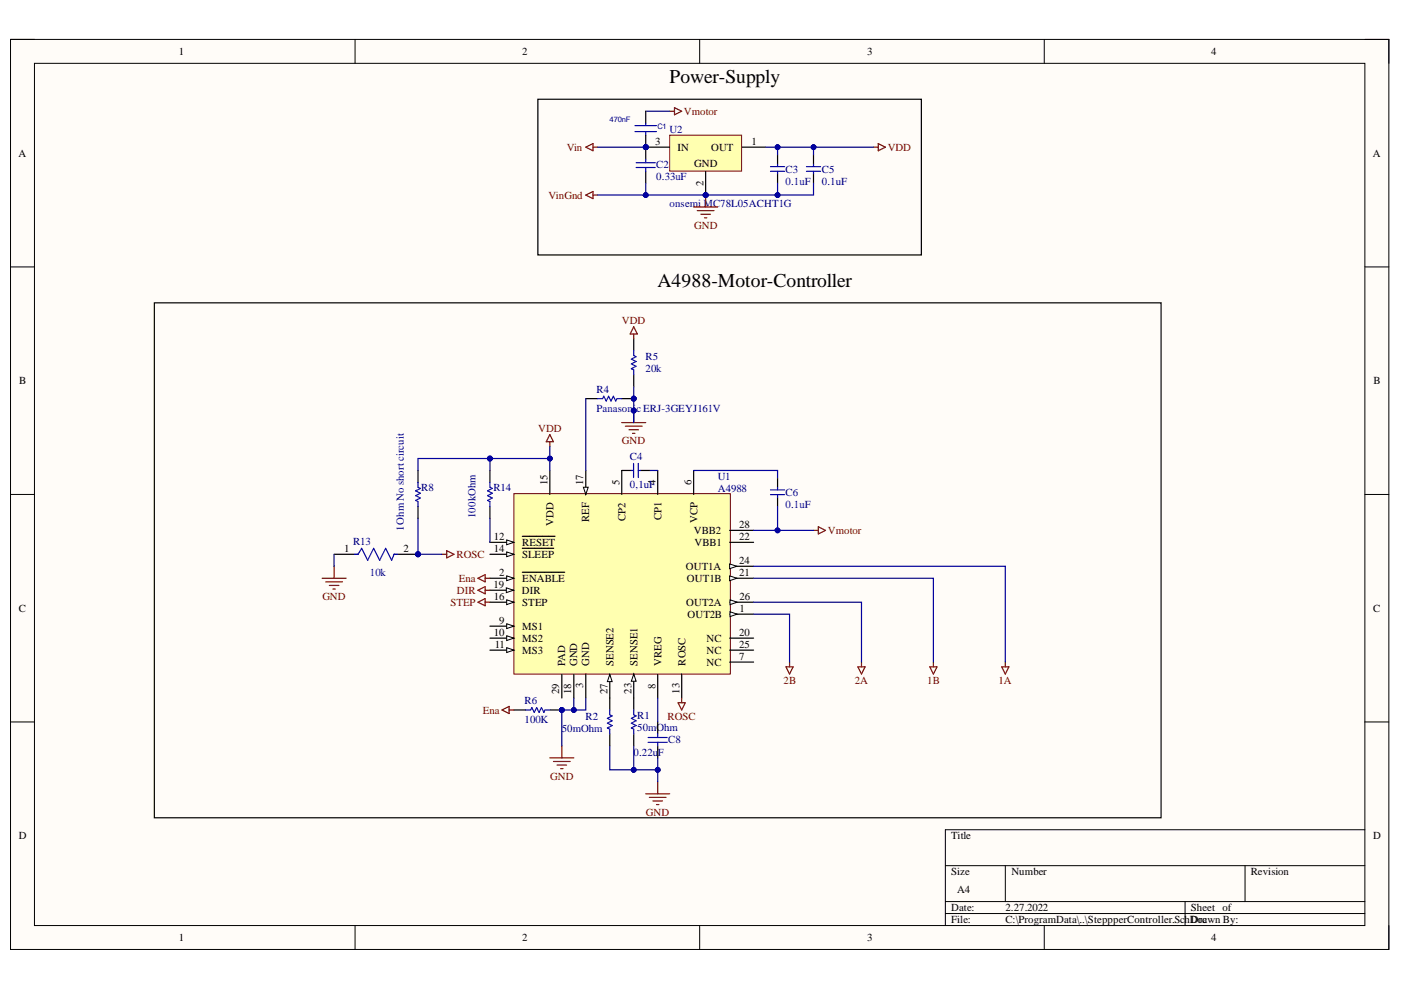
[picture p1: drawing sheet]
<svg xmlns="http://www.w3.org/2000/svg" width="297mm" height="210mm" viewBox="0 0 297 210" stroke-linecap="round" stroke-linejoin="round" font-family="sans-serif">
<defs><g id="words">
<g font-size="4.1">
<text x="141.9" y="17.7">Power-Supply</text>
<text x="139.4" y="60.8">A4988-Motor-Controller</text>
</g>
<g font-size="2.3">
<text x="37.9" y="11.7">1</text>
<text x="110.7" y="11.7">2</text>
<text x="183.9" y="11.7">3</text>
<text x="256.8" y="11.7">4</text>
<text x="3.9" y="33.3">A</text>
<text x="138.9" y="30.8">3</text>
<text x="143.6" y="32">IN</text>
<text x="147.2" y="35.4">GND</text>
<text x="150.8" y="32">OUT</text>
<text x="159.4" y="30.8">1</text>
<text x="291.1" y="33.3">A</text>
<text x="149.1" y="39.5" transform="rotate(-90 149.1 39.5)">2</text>
<text x="4.1" y="81.5">B</text>
<text x="291.2" y="81.5">B</text>
<text x="116.1" y="102.8" transform="rotate(-90 116.1 102.8)">15</text>
<text x="123.7" y="102.8" transform="rotate(-90 123.7 102.8)">17</text>
<text x="131.4" y="102.8" transform="rotate(-90 131.4 102.8)">5</text>
<text x="139" y="102.8" transform="rotate(-90 139 102.8)">4</text>
<text x="146.6" y="102.8" transform="rotate(-90 146.6 102.8)">6</text>
<text x="117.3" y="111.5" transform="rotate(-90 117.3 111.5)">VDD</text>
<text x="124.9" y="110.7" transform="rotate(-90 124.9 110.7)">REF</text>
<text x="132.6" y="110.5" transform="rotate(-90 132.6 110.5)">CP2</text>
<text x="140.2" y="110.3" transform="rotate(-90 140.2 110.3)">CP1</text>
<text x="147.1" y="113.2">VBB2</text>
<text x="147.9" y="111" transform="rotate(-90 147.9 111)">VCP</text>
<text x="156.7" y="112">28</text>
<text x="73" y="117.1">1</text>
<text x="85.5" y="117.1">2</text>
<text x="104.7" y="114.5">12</text>
<text x="104.7" y="117.1">14</text>
<text x="110.7" y="115.8">RESET</text>
<text x="110.7" y="118.3">SLEEP</text>
<text x="147.3" y="115.8">VBB1</text>
<text x="156.7" y="114.5">22</text>
<text x="156.7" y="119.6">24</text>
<text x="104.6" y="124.7">19</text>
<text x="105.8" y="122.1">2</text>
<text x="110.6" y="125.9">DIR</text>
<text x="110.7" y="123.4">ENABLE</text>
<text x="145.4" y="120.9">OUT1A</text>
<text x="145.7" y="123.4">OUT1B</text>
<text x="156.7" y="122.1">21</text>
<text x="4" y="129.7">C</text>
<text x="104.7" y="127.2">16</text>
<text x="110.7" y="128.5">STEP</text>
<text x="145.5" y="128.5">OUT2A</text>
<text x="145.7" y="131">OUT2B</text>
<text x="156.8" y="129.7">1</text>
<text x="156.8" y="127.2">26</text>
<text x="291.1" y="129.7">C</text>
<text x="104.7" y="134.8">10</text>
<text x="104.9" y="137.3">11</text>
<text x="105.8" y="132.3">9</text>
<text x="110.7" y="133.5">MS1</text>
<text x="110.7" y="136.1">MS2</text>
<text x="149.8" y="136.1">NC</text>
<text x="156.7" y="134.8">20</text>
<text x="156.7" y="137.3">25</text>
<text x="110.7" y="138.6">MS3</text>
<text x="119.9" y="141.2" transform="rotate(-90 119.9 141.2)">PAD</text>
<text x="122.4" y="141.2" transform="rotate(-90 122.4 141.2)">GND</text>
<text x="124.9" y="141.1" transform="rotate(-90 124.9 141.1)">GND</text>
<text x="130.1" y="141.2" transform="rotate(-90 130.1 141.2)">SENSE2</text>
<text x="135.2" y="141.1" transform="rotate(-90 135.2 141.1)">SENSE1</text>
<text x="140.2" y="141.2" transform="rotate(-90 140.2 141.2)">VREG</text>
<text x="145.3" y="141.1" transform="rotate(-90 145.3 141.1)">ROSC</text>
<text x="149.8" y="141.1">NC</text>
<text x="149.8" y="138.6">NC</text>
<text x="156.7" y="139.9">7</text>
<text x="118.6" y="147.2" transform="rotate(-90 118.6 147.2)">29</text>
<text x="121.1" y="147.2" transform="rotate(-90 121.1 147.2)">18</text>
<text x="123.7" y="145.9" transform="rotate(-90 123.7 145.9)">3</text>
<text x="128.8" y="147.2" transform="rotate(-90 128.8 147.2)">27</text>
<text x="133.9" y="147.1" transform="rotate(-90 133.9 147.1)">23</text>
<text x="139" y="146" transform="rotate(-90 139 146)">8</text>
<text x="144" y="147.1" transform="rotate(-90 144 147.1)">13</text>
<text x="4" y="178">D</text>
<text x="201.7" y="178">Title</text>
<text x="291.1" y="178">D</text>
<text x="201.7" y="185.6">Size</text>
<text x="214.4" y="185.6">Number</text>
<text x="265.2" y="185.6">Revision</text>
<text x="202.9" y="189.4">A4</text>
<text x="201.7" y="193.2">Date:</text>
<text x="201.7" y="195.7">File:</text>
<text x="213.2" y="193.2">2.27.2022</text>
<text x="213.2" y="195.7">C:\ProgramData\..\SteppperController.SchDoc</text>
<text x="252.5" y="193.2">Sheet of</text>
<text x="252.5" y="195.7">Drawn By:</text>
<text x="37.9" y="199.5">1</text>
<text x="110.7" y="199.5">2</text>
<text x="183.9" y="199.5">3</text>
<text x="256.8" y="199.5">4</text>
</g>
<g font-size="2.3" fill="#000080">
<text x="141.9" y="28.1">U2</text>
<text x="139.1" y="35.6">C2</text>
<text x="139.1" y="38.1">0.33uF</text>
<text x="166.5" y="36.6">C3</text>
<text x="166.5" y="39.1">0.1uF</text>
<text x="174.2" y="36.6">C5</text>
<text x="174.2" y="39.1">0.1uF</text>
<text x="141.9" y="43.9">onsemi MC78L05ACHT1G</text>
<text x="136.9" y="76.4">R5</text>
<text x="126.5" y="83.2">R4</text>
<text x="136.9" y="78.9">20k</text>
<text x="126.5" y="87.3">Panasoni</text>
<text x="134.9" y="87.3">c ERJ-3GEYJ161V</text>
<text x="133.6" y="97.5">C4</text>
<text x="152.2" y="101.8">U1</text>
<text x="89.3" y="104.1">R8</text>
<text x="104.6" y="104.1">R14</text>
<text x="133.6" y="103.5">0,1uF</text>
<text x="152.2" y="104.4">A4988</text>
<text x="166.5" y="105.2">C6</text>
<text x="166.5" y="107.8">0.1uF</text>
<text x="85.6" y="112.5" transform="rotate(-90 85.6 112.5)">1Ohm No short circuit</text>
<text x="100.8" y="109.9" transform="rotate(-90 100.8 109.9)">100kOhm</text>
<text x="74.9" y="115.5">R13</text>
<text x="78.4" y="122.1">10k</text>
<text x="111.2" y="149.3">R6</text>
<text x="111.2" y="153.4">100K</text>
<text x="119.1" y="155.2">50mOhm</text>
<text x="124.2" y="152.6">R2</text>
<text x="135.1" y="152.4">R1</text>
<text x="135.1" y="154.9">50mOhm</text>
<text x="134.3" y="160.2">0.22u</text>
<text x="139.5" y="160.2">F</text>
<text x="141.7" y="157.4">C8</text>
</g>
<g font-size="2.3" fill="#800000">
<text x="145" y="24.3">Vmotor</text>
<text x="120.2" y="32">Vin</text>
<text x="188.2" y="32">VDD</text>
<text x="116.3" y="42.2">VinGnd</text>
<text x="147.2" y="48.5">GND</text>
<text x="131.9" y="68.8">VDD</text>
<text x="114.1" y="91.7">VDD</text>
<text x="131.9" y="94.2">GND</text>
<text x="175.5" y="113.2">Vmotor</text>
<text x="96.8" y="118.3">ROSC</text>
<text x="96.9" y="125.9">DIR</text>
<text x="97.3" y="123.4">Ena</text>
<text x="68.3" y="127.2">GND</text>
<text x="95.5" y="128.5">STEP</text>
<text x="166.1" y="144.9">2B</text>
<text x="181.3" y="144.9">2A</text>
<text x="196.6" y="144.9">1B</text>
<text x="211.7" y="144.9">1A</text>
<text x="102.3" y="151.4">Ena</text>
<text x="141.5" y="152.6">ROSC</text>
<text x="116.6" y="165.3">GND</text>
<text x="136.9" y="172.9">GND</text>
</g>
<g font-size="1.6" fill="#000080">
<text x="129.2" y="25.8">470nF</text>
<text x="139.4" y="27.3">C1</text>
</g>
</g></defs>
<path d="M2.2 8.4h292.3v192.9h-292.3z" fill-rule="evenodd" fill="#fffcf8"/>
<path d="M2.2 8.4h292.3v192.9h-292.3z" fill="none" stroke="#000" stroke-width=".21"/>
<path d="M7.3 13.4h282.1v182.8h-282.1z" fill-rule="evenodd" fill="#fffcf8"/>
<g fill="none" stroke="#000" stroke-width=".21">
<path d="M2.2 8.4h5.1M7.3 13.4h282.1v182.8h-282.1zM75.3 8.4v5M148.3 8.4v5M221.4 8.4v5M289.4 8.4h5.1v5M2.2 56.6h5.1M289.4 56.6h5.1M2.2 104.8h5.1M289.4 104.8h5.1M2.2 153.1h5.1M289.4 153.1h5.1"/>
<path d="M289.4 175.9h-89v20.3M75.3 196.2v5.1M148.3 196.2v5.1M200.4 183.5h89M200.4 191.2h89M200.4 193.7h89M213.1 183.5v7.7M221.4 196.2v5.1M251.3 191.2v5M264 183.5v7.7M294.5 196.2v5.1"/>
</g>
<path d="M109 104.7h45.9v38.2h-45.9z" fill-rule="evenodd" fill="#ffffb0"/>
<path d="M109 104.7h45.9v38.2h-45.9z" fill="none" stroke="#800000" stroke-width=".21"/>
<path d="M154.8 130.2h5" fill="none" stroke="#000" stroke-width=".25"/>
<path d="M154.8 129.7l1.5 .5-1.5 .5z" fill="#f8fcff"/>
<path d="M154.8 129.7l1.5 .5-1.5 .5z" fill="none" stroke="#000" stroke-width=".21"/>
<path d="M103.9 122.6h5.1" fill="none" stroke="#000" stroke-width=".25"/>
<path d="M107.4 122.1l1.6 .5-1.6 .5z" fill="#f8fcff"/>
<path d="M107.4 122.1l1.6 .5-1.6 .5z" fill="none" stroke="#000" stroke-width=".21"/>
<path d="M131.8 99.8v5M139.4 99.8v5M147.1 99.8v5M103.9 132.8h5.1M110.7 121.3h9M124.2 142.9v5.1M139.4 143v5M154.7 140.4h5.1" fill="none" stroke="#000" stroke-width=".25"/>
<path d="M107.4 132.3l1.6 .5-1.6 .5z" fill="#f8fcff"/>
<path d="M107.4 132.3l1.6 .5-1.6 .5z" fill="none" stroke="#000" stroke-width=".21"/>
<path d="M103.9 135.3h5.1" fill="none" stroke="#000" stroke-width=".25"/>
<path d="M107.4 134.8l1.6 .5-1.6 .5z" fill="#f8fcff"/>
<path d="M107.4 134.8l1.6 .5-1.6 .5z" fill="none" stroke="#000" stroke-width=".21"/>
<path d="M103.9 137.8h5.1" fill="none" stroke="#000" stroke-width=".25"/>
<path d="M107.4 137.3l1.6 .5-1.6 .5z" fill="#f8fcff"/>
<path d="M107.4 137.3l1.6 .5-1.6 .5z" fill="none" stroke="#000" stroke-width=".21"/>
<path d="M103.9 115h5.1" fill="none" stroke="#000" stroke-width=".25"/>
<path d="M107.4 114.5l1.6 .5-1.6 .5z" fill="#f8fcff"/>
<path d="M107.4 114.5l1.6 .5-1.6 .5z" fill="none" stroke="#000" stroke-width=".21"/>
<path d="M103.9 117.5h5.1M110.7 113.7h7M144.5 142.9v5.1" fill="none" stroke="#000" stroke-width=".25"/>
<path d="M107.4 117l1.6 .5-1.6 .5z" fill="#f8fcff"/>
<path d="M107.4 117l1.6 .5-1.6 .5z" fill="none" stroke="#000" stroke-width=".21"/>
<path d="M116.6 99.8v5M110.7 116.3h6.7M103.9 127.7h5.1" fill="none" stroke="#000" stroke-width=".25"/>
<path d="M107.4 127.2l1.6 .5-1.6 .5z" fill="#f8fcff"/>
<path d="M107.4 127.2l1.6 .5-1.6 .5z" fill="none" stroke="#000" stroke-width=".21"/>
<path d="M124.2 99.8v5" fill="none" stroke="#000" stroke-width=".25"/>
<path d="M123.7 103.3h1l-.5 1.5z" fill="#f8fcff"/>
<path d="M123.7 103.3h1l-.5 1.5z" fill="none" stroke="#000" stroke-width=".21"/>
<path d="M103.9 125.1h5M121.7 143v5" fill="none" stroke="#000" stroke-width=".25"/>
<path d="M107.3 124.6l1.6 .5-1.6 .5z" fill="#f8fcff"/>
<path d="M107.3 124.6l1.6 .5-1.6 .5z" fill="none" stroke="#000" stroke-width=".21"/>
<path d="M154.7 135.3h5.1M154.7 122.6h5.1" fill="none" stroke="#000" stroke-width=".25"/>
<path d="M154.7 122.1l1.5 .5-1.5 .5z" fill="#f8fcff"/>
<path d="M154.7 122.1l1.5 .5-1.5 .5z" fill="none" stroke="#000" stroke-width=".21"/>
<path d="M154.7 115h5.1M134.4 142.9v5.1" fill="none" stroke="#000" stroke-width=".25"/>
<path d="M134.4 142.9l.5 1.5h-1z" fill="#f8fcff"/>
<path d="M134.4 142.9l.5 1.5h-1z" fill="none" stroke="#000" stroke-width=".21"/>
<path d="M154.7 120.1h5.1" fill="none" stroke="#000" stroke-width=".25"/>
<path d="M154.7 119.6l1.5 .5-1.5 .5z" fill="#f8fcff"/>
<path d="M154.7 119.6l1.5 .5-1.5 .5z" fill="none" stroke="#000" stroke-width=".21"/>
<path d="M154.7 137.8h5.1M154.8 127.7h5" fill="none" stroke="#000" stroke-width=".25"/>
<path d="M154.8 127.2l1.5 .5-1.5 .5z" fill="#f8fcff"/>
<path d="M154.8 127.2l1.5 .5-1.5 .5z" fill="none" stroke="#000" stroke-width=".21"/>
<path d="M129.3 143v5" fill="none" stroke="#000" stroke-width=".25"/>
<path d="M129.3 143l.5 1.5h-1z" fill="#f8fcff"/>
<path d="M129.3 143l.5 1.5h-1z" fill="none" stroke="#000" stroke-width=".21"/>
<path d="M154.7 112.4h5.1M119.1 143v5" fill="none" stroke="#000" stroke-width=".25"/>
<circle cx="149.6" cy="41.4" r=".51" fill="#000080"/>
<circle cx="149.6" cy="41.4" r=".51" fill="none" stroke="#000080" stroke-width=".21"/>
<circle cx="136.9" cy="31.2" r=".51" fill="#000080"/>
<circle cx="136.9" cy="31.2" r=".51" fill="none" stroke="#000080" stroke-width=".21"/>
<path d="M142 28.7h15.2v7.6h-15.2z" fill-rule="evenodd" fill="#ffffb0"/>
<path d="M142 28.7h15.2v7.6h-15.2z" fill="none" stroke="#800000" stroke-width=".21"/>
<path d="M149.6 36.4v5M157.3 31.2h5" fill="none" stroke="#000" stroke-width=".25"/>
<circle cx="149.6" cy="41.4" r=".51" fill="#000080"/>
<circle cx="149.6" cy="41.4" r=".51" fill="none" stroke="#000080" stroke-width=".21"/>
<path d="M136.9 31.2h5" fill="none" stroke="#000" stroke-width=".25"/>
<circle cx="136.9" cy="31.2" r=".51" fill="#000080"/>
<circle cx="136.9" cy="31.2" r=".51" fill="none" stroke="#000080" stroke-width=".21"/>
<circle cx="136.9" cy="31.2" r=".51" fill="#000080"/>
<circle cx="136.9" cy="31.2" r=".51" fill="none" stroke="#000080" stroke-width=".21"/>
<path d="M136.9 31.2v2.5M136.9 36.3v2.5" fill="none" stroke="#000" stroke-width=".25"/>
<circle cx="136.9" cy="31.2" r=".51" fill="#000080"/>
<circle cx="136.9" cy="31.2" r=".51" fill="none" stroke="#000080" stroke-width=".21"/>
<path d="M134.9 34.5h4M134.9 35.5h4M136.9 33.7v.8M136.9 35.5v.8M163.4 36.3h3M163.4 35.3h3M164.9 34.8v.5M164.9 36.3v.5" fill="none" stroke="#00f" stroke-width=".25"/>
<path d="M164.9 32.8v2M164.9 36.8v2" fill="none" stroke="#000" stroke-width=".25"/>
<path d="M147.1 43.9h5.1M147.8 44.7h3.6M148.6 45.4h2M149.4 46.2h.5M149.6 41.4v2.5" fill="none" stroke="#800000" stroke-width=".25"/>
<circle cx="149.6" cy="41.4" r=".51" fill="#000080"/>
<circle cx="149.6" cy="41.4" r=".51" fill="none" stroke="#000080" stroke-width=".21"/>
<g fill="none" stroke="#800000" stroke-width=".25">
<path d="M124.2 31.2l1.5-.8v1.6zM125.7 31.2h1M142 23.6h1M143 22.8l1.5 .8-1.5 .7zM185.2 31.2h1M186.2 30.4l1.5 .8-1.5 .8zM124.2 41.4l1.5-.8v1.5zM125.7 41.4h1M116.6 92.1l.7 1.6h-1.5zM116.6 93.7v1M131.8 89.6h5.1M132.6 90.4h3.5"/>
<path d="M133.3 91.1h2.1M134.1 91.9h.5M134.4 87.1v2.5M172.5 112.5h1M173.5 111.7l1.5 .8-1.5 .7zM101.3 125.1l1.6-.7v1.5zM101.3 127.7l1.6-.8v1.5zM102.9 125.1h1M102.9 127.7h1M119.1 158.1v2.6M166.6 141.4h1.6l-.8 1.5zM167.4 140.4v1"/>
<path d="M181.9 141.4h1.5l-.7 1.5zM182.7 140.4v1M197.1 141.4h1.6l-.8 1.5zM197.9 140.4v1M212.4 141.4h1.5l-.8 1.5zM213.1 140.4v1M116.6 160.7h5.1M117.3 161.5h3.6M118.1 162.2h2M118.9 163h.5M136.9 168.3h5.1M137.7 169.1h3.5"/>
<path d="M138.4 169.8h2.1M139.2 170.6h.5M139.4 165.8v2.5"/>
</g>
<g fill="none" stroke="#000" stroke-width=".25">
<path d="M172.5 32.8v2M172.5 36.8v2M134.4 71.8v2.6M134.4 79.4v2.6M131.8 99.8h2M135.8 99.8h2M164.9 101.4v2M164.9 105.4v2M129.3 148v2.5M129.3 155.6v2.5M134.4 148v2.5M134.4 155.6v2.5"/>
<path d="M139.4 153.1v2.5M139.4 158.1v2.6"/>
</g>
<g fill="none" stroke="#00f" stroke-width=".25">
<path d="M171 36.3h3M171 35.3h3M172.5 34.8v.5M172.5 36.3v.5M134.4 74.4v1l.5 .2-1 .5 1 .5-1 .6 1 .5-1 .5 .5 .2v1M133.8 99.8h.5M134.3 98.3v3M135.3 98.3v3M135.3 99.8h.5M163.4 104.9h3M163.4 103.9h3M164.9 103.4v.5"/>
<path d="M164.9 104.9v.5M129.3 150.5v1l.5 .3-1 .5 1 .5-1 .5 1 .5-1 .5 .5 .3v1M134.4 150.5v1l.5 .3-1 .5 1 .5-1 .5 1 .5-1 .5 .5 .3v1M137.4 156.4h4.1M137.4 157.4h4.1M139.4 155.6v.8M139.4 157.4v.7"/>
</g>
<circle cx="134.4" cy="87.1" r=".51" fill="#000080"/>
<circle cx="134.4" cy="87.1" r=".51" fill="none" stroke="#000080" stroke-width=".21"/>
<path d="M134.4 69.3l.7 1.5h-1.5zM134.4 70.8v1" fill="none" stroke="#800000" stroke-width=".25"/>
<circle cx="119.1" cy="150.5" r=".51" fill="#000080"/>
<circle cx="119.1" cy="150.5" r=".51" fill="none" stroke="#000080" stroke-width=".21"/>
<path d="M109 150.5h2.5M116.6 150.5h2.5" fill="none" stroke="#000" stroke-width=".25"/>
<circle cx="119.1" cy="150.5" r=".51" fill="#000080"/>
<circle cx="119.1" cy="150.5" r=".51" fill="none" stroke="#000080" stroke-width=".21"/>
<path d="M111.5 150.5h1l.3-.5 .5 1 .5-1 .5 1 .5-1 .5 1 .3-.5h1" fill="none" stroke="#00f" stroke-width=".25"/>
<path d="M101.3 122.6l1.6-.8v1.6zM102.9 122.6h1M106.4 150.5l1.5-.7v1.5zM107.9 150.5h1.1" fill="none" stroke="#800000" stroke-width=".25"/>
<path d="M114 21h81.4v33.1h-81.4zM32.7 64.2h213.5v109.2h-213.5z" fill="none" stroke="#000" stroke-width=".25"/>
<circle cx="134.4" cy="84.5" r=".51" fill="#000080"/>
<circle cx="134.4" cy="84.5" r=".51" fill="none" stroke="#000080" stroke-width=".21"/>
<path d="M131.8 84.5h2.6" fill="none" stroke="#000" stroke-width=".25"/>
<circle cx="134.4" cy="84.5" r=".51" fill="#000080"/>
<circle cx="134.4" cy="84.5" r=".51" fill="none" stroke="#000080" stroke-width=".21"/>
<path d="M88.6 99.8v2.5M103.9 99.8v2.5M124.2 84.5h2.5M88.6 107.4v2.5M103.9 107.4v2.5" fill="none" stroke="#000" stroke-width=".25"/>
<path d="M126.7 84.5h1.1l.2-.5 .5 1 .5-1 .5 1 .5-1 .6 1 .2-.5h1M88.6 102.3v1l.5 .3-1 .5 1 .5-1 .5 1 .5-1 .5 .5 .3v1M103.9 102.3v1l.5 .3-1 .5 1 .5-1 .5 1 .5-1 .5 .5 .3v1" fill="none" stroke="#00f" stroke-width=".25"/>
<circle cx="88.6" cy="117.5" r=".51" fill="#000080"/>
<circle cx="88.6" cy="117.5" r=".51" fill="none" stroke="#000080" stroke-width=".21"/>
<path d="M70.8 117.5h5.1M83.5 117.5h5.1" fill="none" stroke="#000" stroke-width=".25"/>
<circle cx="88.6" cy="117.5" r=".51" fill="#000080"/>
<circle cx="88.6" cy="117.5" r=".51" fill="none" stroke="#000080" stroke-width=".21"/>
<path d="M75.2 117.5h.7l.8-1.2 1.3 2.5 1.2-2.5 1.3 2.5 1.3-2.5 1.2 2.5 .5-1.3h.8" fill="none" stroke="#00f" stroke-width=".25"/>
<path d="M93.7 117.5h1M94.7 116.8l1.5 .7-1.5 .8zM68.3 122.6h5.1M69.1 123.4h3.5M69.8 124.1h2.1M70.6 124.9h.5M70.8 120.1v2.5" fill="none" stroke="#800000" stroke-width=".25"/>
<path d="M164.9 31.2v1.6M137.8 99.8h1.6" fill="none" stroke="#000080" stroke-width=".25"/>
<circle cx="164.9" cy="31.2" r=".51" fill="#000080"/>
<circle cx="164.9" cy="31.2" r=".51" fill="none" stroke="#000080" stroke-width=".21"/>
<path d="M172.5 31.2v1.6" fill="none" stroke="#000080" stroke-width=".25"/>
<circle cx="172.5" cy="31.2" r=".51" fill="#000080"/>
<circle cx="172.5" cy="31.2" r=".51" fill="none" stroke="#000080" stroke-width=".21"/>
<path d="M172.5 38.8v2.6h-7.6" fill="none" stroke="#000080" stroke-width=".25"/>
<circle cx="164.9" cy="41.4" r=".51" fill="#000080"/>
<circle cx="164.9" cy="41.4" r=".51" fill="none" stroke="#000080" stroke-width=".21"/>
<path d="M136.9 38.8v2.6" fill="none" stroke="#000080" stroke-width=".25"/>
<circle cx="136.9" cy="41.4" r=".51" fill="#000080"/>
<circle cx="136.9" cy="41.4" r=".51" fill="none" stroke="#000080" stroke-width=".21"/>
<path d="M164.9 38.8v2.6h-38.2" fill="none" stroke="#000080" stroke-width=".25"/>
<circle cx="164.9" cy="41.4" r=".51" fill="#000080"/>
<circle cx="164.9" cy="41.4" r=".51" fill="none" stroke="#000080" stroke-width=".21"/>
<circle cx="149.6" cy="41.4" r=".51" fill="#000080"/>
<circle cx="149.6" cy="41.4" r=".51" fill="none" stroke="#000080" stroke-width=".21"/>
<circle cx="136.9" cy="41.4" r=".51" fill="#000080"/>
<circle cx="136.9" cy="41.4" r=".51" fill="none" stroke="#000080" stroke-width=".21"/>
<path d="M126.7 31.2h10.2M136.9 23.6h5.1" fill="none" stroke="#000080" stroke-width=".25"/>
<circle cx="136.9" cy="31.2" r=".51" fill="#000080"/>
<circle cx="136.9" cy="31.2" r=".51" fill="none" stroke="#000080" stroke-width=".21"/>
<path d="M121.7 148v2.5h-2.6v7.6" fill="none" stroke="#000080" stroke-width=".25"/>
<circle cx="121.7" cy="150.5" r=".51" fill="#000080"/>
<circle cx="121.7" cy="150.5" r=".51" fill="none" stroke="#000080" stroke-width=".21"/>
<circle cx="119.1" cy="150.5" r=".51" fill="#000080"/>
<circle cx="119.1" cy="150.5" r=".51" fill="none" stroke="#000080" stroke-width=".21"/>
<path d="M124.2 148v2.5h-2.5" fill="none" stroke="#000080" stroke-width=".25"/>
<circle cx="121.7" cy="150.5" r=".51" fill="#000080"/>
<circle cx="121.7" cy="150.5" r=".51" fill="none" stroke="#000080" stroke-width=".21"/>
<path d="M147.1 99.8h17.8v1.6M129.3 158.1v5.1h5.1v-5.1M139.4 148v5.1" fill="none" stroke="#000080" stroke-width=".25"/>
<circle cx="134.4" cy="163.2" r=".51" fill="#000080"/>
<circle cx="134.4" cy="163.2" r=".51" fill="none" stroke="#000080" stroke-width=".21"/>
<path d="M134.4 163.2h5v2.6" fill="none" stroke="#000080" stroke-width=".25"/>
<circle cx="134.4" cy="163.2" r=".51" fill="#000080"/>
<circle cx="134.4" cy="163.2" r=".51" fill="none" stroke="#000080" stroke-width=".21"/>
<circle cx="139.4" cy="163.2" r=".51" fill="#000080"/>
<circle cx="139.4" cy="163.2" r=".51" fill="none" stroke="#000080" stroke-width=".21"/>
<path d="M139.4 160.7v2.5" fill="none" stroke="#000080" stroke-width=".25"/>
<circle cx="139.4" cy="163.2" r=".51" fill="#000080"/>
<circle cx="139.4" cy="163.2" r=".51" fill="none" stroke="#000080" stroke-width=".21"/>
<path d="M162.3 31.2h22.9" fill="none" stroke="#000080" stroke-width=".25"/>
<circle cx="164.9" cy="31.2" r=".51" fill="#000080"/>
<circle cx="164.9" cy="31.2" r=".51" fill="none" stroke="#000080" stroke-width=".21"/>
<circle cx="172.5" cy="31.2" r=".51" fill="#000080"/>
<circle cx="172.5" cy="31.2" r=".51" fill="none" stroke="#000080" stroke-width=".21"/>
<path d="M134.4 82v7.6M159.8 130.2h7.6v10.2M159.8 120.1h53.3v20.3M159.8 122.6h38.1v17.8M159.8 127.7h22.9v12.7" fill="none" stroke="#000080" stroke-width=".25"/>
<circle cx="134.4" cy="87.1" r=".51" fill="#000080"/>
<circle cx="134.4" cy="87.1" r=".51" fill="none" stroke="#000080" stroke-width=".21"/>
<circle cx="134.4" cy="84.5" r=".51" fill="#000080"/>
<circle cx="134.4" cy="84.5" r=".51" fill="none" stroke="#000080" stroke-width=".21"/>
<path d="M124.2 84.5v15.3M88.6 109.9v7.6" fill="none" stroke="#000080" stroke-width=".25"/>
<circle cx="88.6" cy="117.5" r=".51" fill="#000080"/>
<circle cx="88.6" cy="117.5" r=".51" fill="none" stroke="#000080" stroke-width=".21"/>
<path d="M70.8 117.5v2.6M88.6 117.5h5.1" fill="none" stroke="#000080" stroke-width=".25"/>
<circle cx="88.6" cy="117.5" r=".51" fill="#000080"/>
<circle cx="88.6" cy="117.5" r=".51" fill="none" stroke="#000080" stroke-width=".21"/>
<path d="M103.9 97.2v2.6M103.9 109.9v5.1" fill="none" stroke="#000080" stroke-width=".25"/>
<circle cx="103.9" cy="97.2" r=".51" fill="#000080"/>
<circle cx="103.9" cy="97.2" r=".51" fill="none" stroke="#000080" stroke-width=".21"/>
<path d="M103.9 97.2h12.7" fill="none" stroke="#000080" stroke-width=".25"/>
<circle cx="116.6" cy="97.2" r=".51" fill="#000080"/>
<circle cx="116.6" cy="97.2" r=".51" fill="none" stroke="#000080" stroke-width=".21"/>
<circle cx="103.9" cy="97.2" r=".51" fill="#000080"/>
<circle cx="103.9" cy="97.2" r=".51" fill="none" stroke="#000080" stroke-width=".21"/>
<path d="M116.6 94.7v5.1" fill="none" stroke="#000080" stroke-width=".25"/>
<circle cx="116.6" cy="97.2" r=".51" fill="#000080"/>
<circle cx="116.6" cy="97.2" r=".51" fill="none" stroke="#000080" stroke-width=".21"/>
<path d="M143.8 149h1.5l-.8 1.5zM144.5 148v1" fill="none" stroke="#800000" stroke-width=".25"/>
<path d="M103.9 97.2h-15.3v2.6" fill="none" stroke="#000080" stroke-width=".25"/>
<circle cx="103.9" cy="97.2" r=".51" fill="#000080"/>
<circle cx="103.9" cy="97.2" r=".51" fill="none" stroke="#000080" stroke-width=".21"/>
<path d="M164.9 107.4v5h7.6" fill="none" stroke="#000080" stroke-width=".25"/>
<circle cx="164.9" cy="112.4" r=".51" fill="#000080"/>
<circle cx="164.9" cy="112.4" r=".51" fill="none" stroke="#000080" stroke-width=".21"/>
<path d="M159.8 112.4h5.1" fill="none" stroke="#000080" stroke-width=".25"/>
<circle cx="164.9" cy="112.4" r=".51" fill="#000080"/>
<circle cx="164.9" cy="112.4" r=".51" fill="none" stroke="#000080" stroke-width=".21"/>
<circle cx="136.9" cy="31.2" r=".51" fill="#000080"/>
<circle cx="136.9" cy="31.2" r=".51" fill="none" stroke="#000080" stroke-width=".21"/>
<path d="M134.6 27.9h4.6M134.6 26.6h4.6M136.9 26.1v.5M136.9 27.9v.8" fill="none" stroke="#00f" stroke-width=".25"/>
<path d="M136.9 23.6v2.5M136.9 28.7v2.5" fill="none" stroke="#000" stroke-width=".25"/>
<circle cx="136.9" cy="31.2" r=".51" fill="#000080"/>
<circle cx="136.9" cy="31.2" r=".51" fill="none" stroke="#000080" stroke-width=".21"/>
<use href="#words"/>
</svg>
